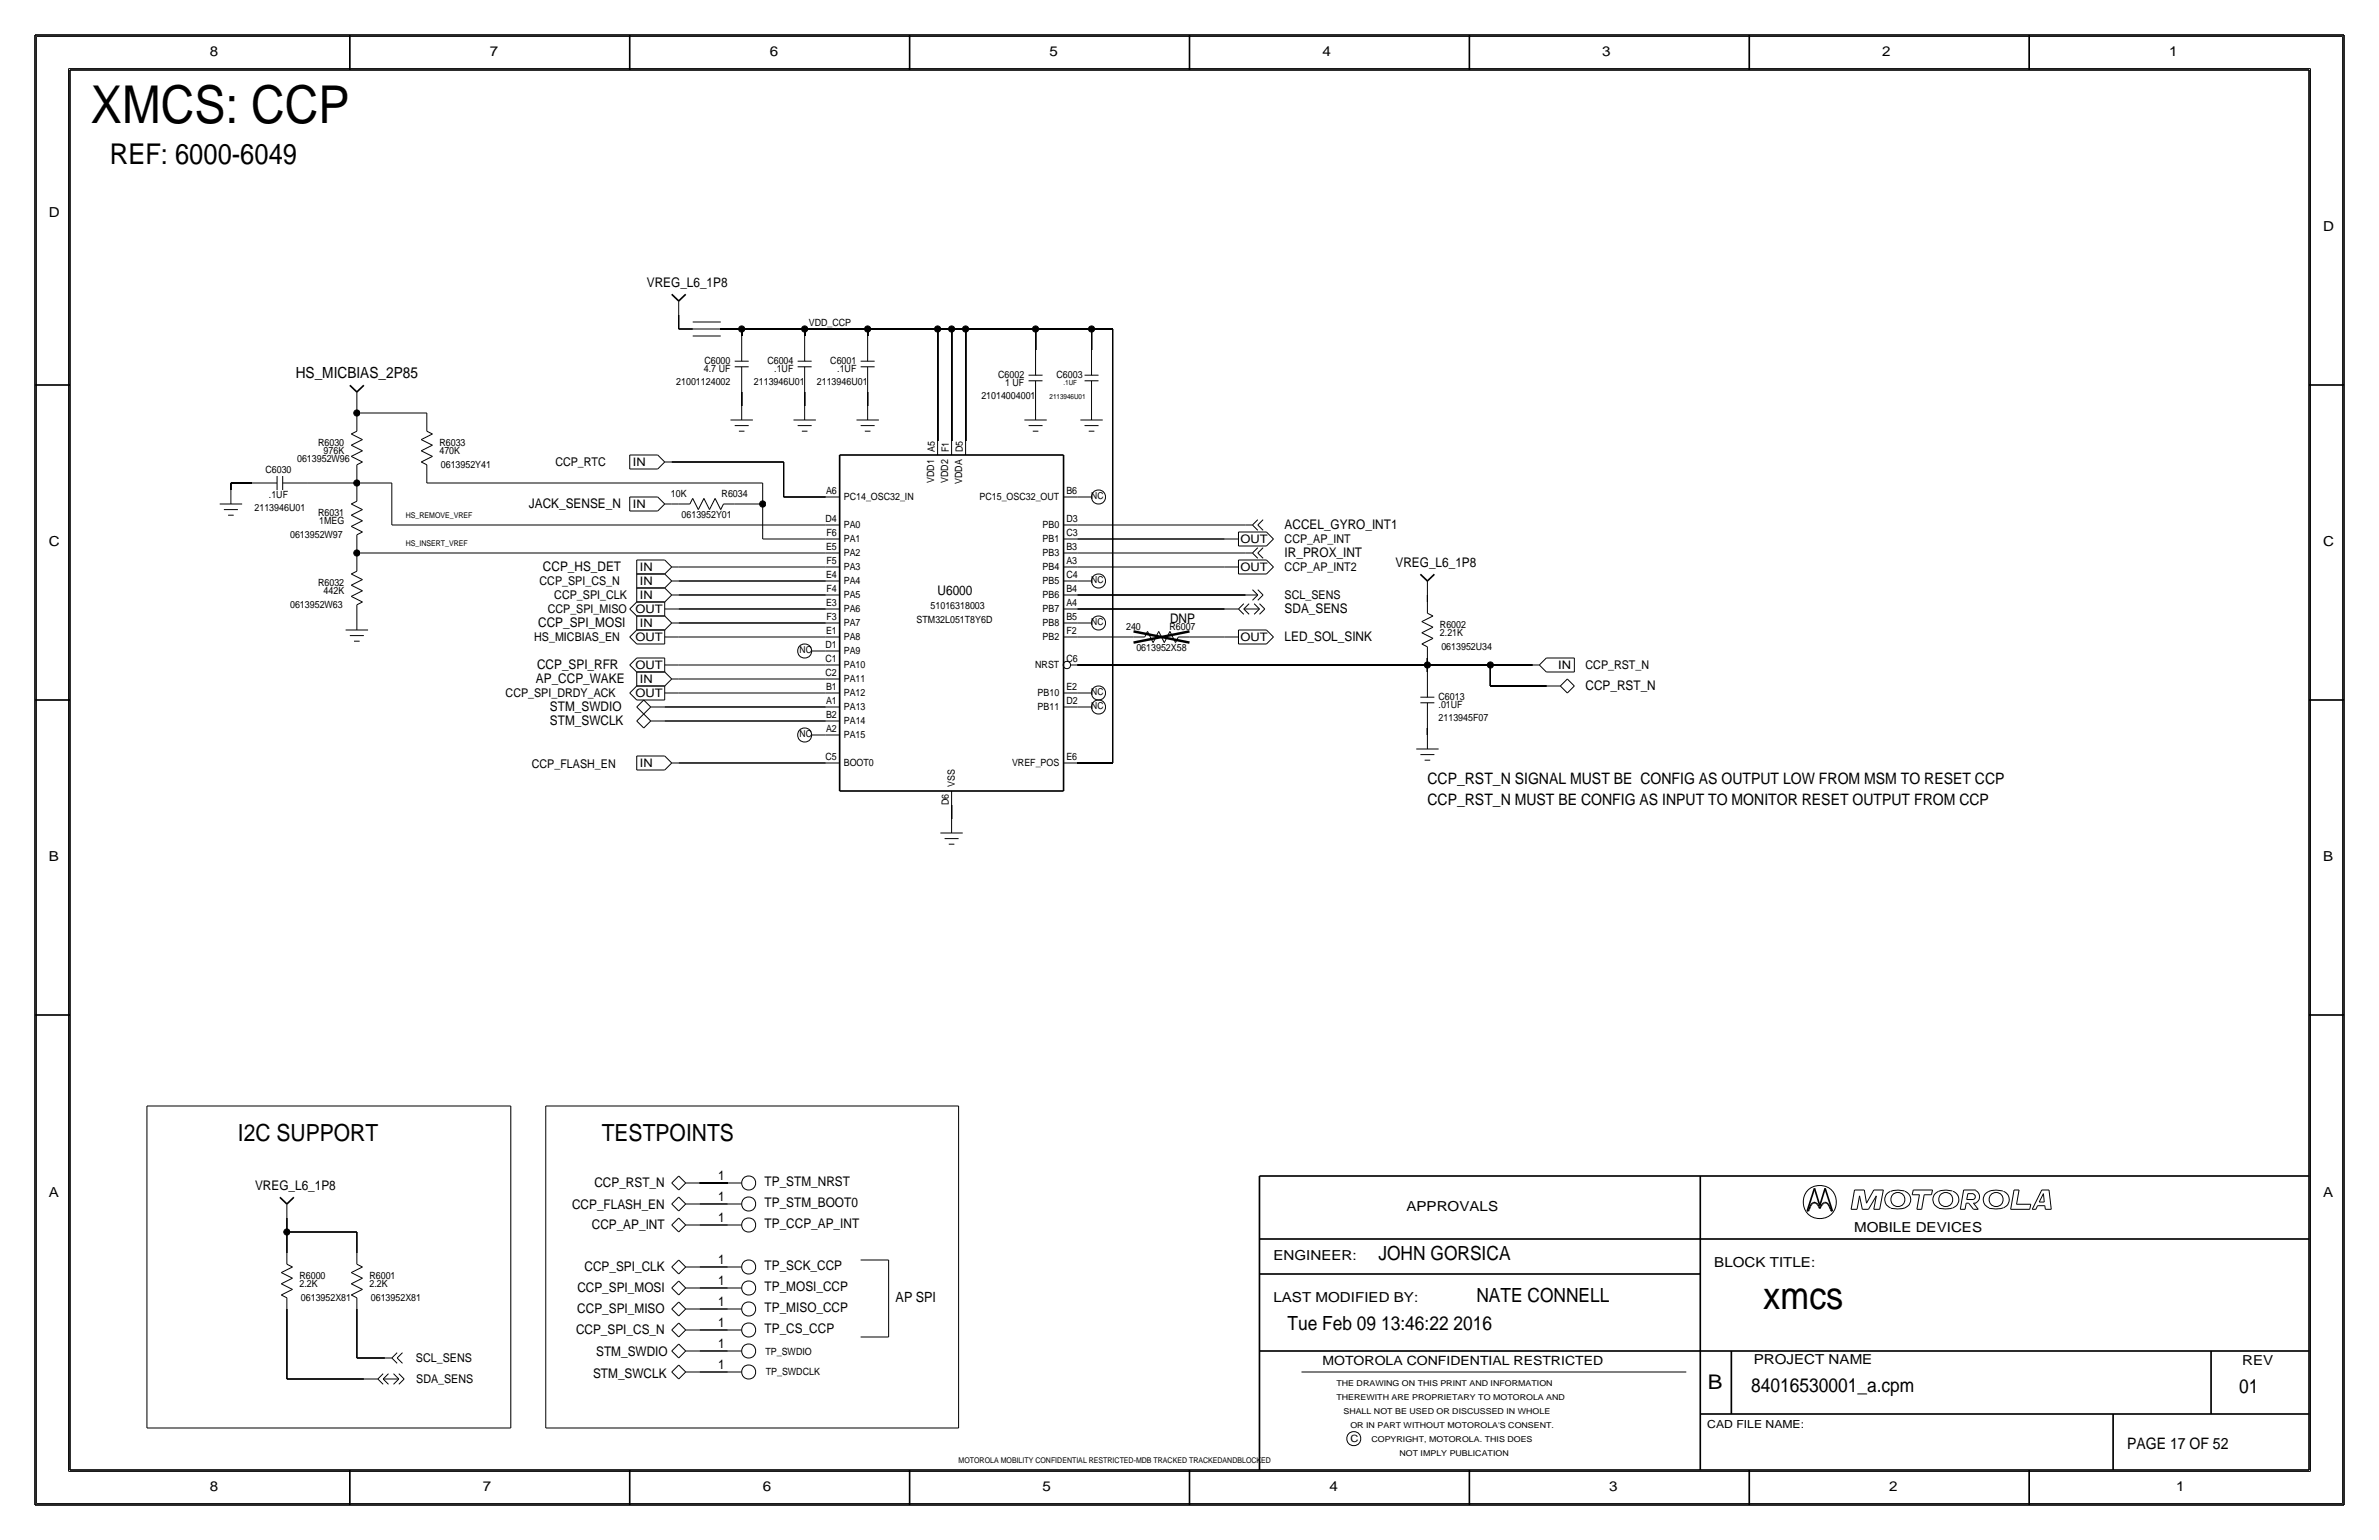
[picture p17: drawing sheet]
<svg xmlns="http://www.w3.org/2000/svg" width="432mm" height="279mm" viewBox="0 0 432 279" stroke-linecap="round" stroke-linejoin="round" font-family="sans-serif">
<defs><g id="words">
<text font-size="9.5" x="16.5" y="22.4">XMCS: CCP</text>
<text font-size="7" x="320" y="237.5">xmcs</text>
<text font-size="5.2" x="20" y="29.7">REF: 6000-6049</text>
<g font-size="4.3">
<text x="43.2" y="207">I2C SUPPORT</text>
<text x="109.2" y="207">TESTPOINTS</text>
</g>
<text font-size="3.7" x="310" y="252.1">B</text>
<g font-size="3.5">
<text x="250.2" y="228.6">JOHN GORSICA</text>
<text x="268" y="236.2">NATE CONNELL</text>
<text x="233.7" y="241.3">Tue Feb 09 13:46:22 2016</text>
<text x="317.9" y="252.6">84016530001_a.cpm</text>
<text x="406.4" y="252.7">01</text>
</g>
<g font-size="2.9">
<text x="259.1" y="142.2">CCP_RST_N SIGNAL MUST BE CONFIG AS OUTPUT LOW FROM MSM TO RESET CCP</text>
<text x="259.1" y="146.1">CCP_RST_N MUST BE CONFIG AS INPUT TO MONITOR RESET OUTPUT FROM CCP</text>
<text x="386.1" y="262.9">PAGE 17 OF 52</text>
</g>
<text font-size="2.8" x="53.7" y="68.6">HS_MICBIAS_2P85</text>
<text font-size="2.6" x="162.6" y="236.2">AP SPI</text>
<g font-size="2.5">
<text x="38.1" y="10.2">8</text>
<text x="88.9" y="10.2">7</text>
<text x="139.7" y="10.2">6</text>
<text x="190.5" y="10.2">5</text>
<text x="240" y="10.2">4</text>
<text x="290.8" y="10.2">3</text>
<text x="341.6" y="10.2">2</text>
<text x="393.7" y="10.2">1</text>
<text x="8.9" y="39.4">D</text>
<text x="421.6" y="41.9">D</text>
<text x="8.9" y="99.1">C</text>
<text x="421.6" y="99.1">C</text>
<text x="8.9" y="156.2">B</text>
<text x="421.6" y="156.2">B</text>
<text x="8.9" y="217.2">A</text>
<text x="255.3" y="219.7">APPROVALS</text>
<text x="421.6" y="217.2">A</text>
<text x="336.5" y="223.5">MOBILE DEVICES</text>
<text x="231.1" y="228.6">ENGINEER:</text>
<text x="311.1" y="229.9">BLOCK TITLE:</text>
<text x="231.1" y="236.2">LAST MODIFIED BY:</text>
<text x="318.3" y="247.5">PROJECT NAME</text>
<text x="407" y="247.6">REV</text>
<text x="38.1" y="270.5">8</text>
<text x="87.6" y="270.5">7</text>
<text x="138.4" y="270.5">6</text>
<text x="189.2" y="270.5">5</text>
<text x="241.3" y="270.5">4</text>
<text x="292.1" y="270.5">3</text>
<text x="342.9" y="270.5">2</text>
<text x="395" y="270.5">1</text>
</g>
<g font-size="2.4">
<text x="117.4" y="52.1">VREG_L6_1P8</text>
<text x="96" y="92.2">JACK_SENSE_N</text>
<text x="233.2" y="96">ACCEL_GYRO_INT1</text>
<text x="233.2" y="101.1">IR_PROX_INT</text>
<text x="98.6" y="103.6">CCP_HS_DET</text>
<text x="170.2" y="107.9">U6000</text>
<text x="253.3" y="102.9">VREG_L6_1P8</text>
<text x="97.7" y="113.8">CCP_SPI_MOSI</text>
<text x="212.4" y="113">DNP</text>
<text x="233.2" y="111.3">SDA_SENS</text>
<text x="233.2" y="116.3">LED_SOL_SINK</text>
<text x="97.3" y="124">AP_CCP_WAKE</text>
<text x="97.5" y="121.4">CCP_SPI_RFR</text>
<text x="287.8" y="125.2">CCP_RST_N</text>
<text x="99.8" y="129">STM_SWDIO</text>
<text x="99.8" y="131.6">STM_SWCLK</text>
<text x="46.3" y="215.9">VREG_L6_1P8</text>
<text x="107.9" y="215.4">CCP_RST_N</text>
<text x="130.4" y="214.1">1</text>
<text x="138.8" y="215.2">TP_STM_NRST</text>
<text x="103.8" y="219.4">CCP_FLASH_EN</text>
<text x="130.4" y="217.9">1</text>
<text x="130.4" y="221.7">1</text>
<text x="138.8" y="219">TP_STM_BOOT0</text>
<text x="107.4" y="223">CCP_AP_INT</text>
<text x="138.8" y="222.9">TP_CCP_AP_INT</text>
<text x="106.1" y="230.6">CCP_SPI_CLK</text>
<text x="130.4" y="229.4">1</text>
<text x="130.4" y="233.2">1</text>
<text x="138.8" y="230.5">TP_SCK_CCP</text>
<text x="104.8" y="238.3">CCP_SPI_MISO</text>
<text x="104.8" y="234.4">CCP_SPI_MOSI</text>
<text x="130.4" y="237">1</text>
<text x="138.8" y="234.3">TP_MOSI_CCP</text>
<text x="138.8" y="238.1">TP_MISO_CCP</text>
<text x="104.6" y="242.1">CCP_SPI_CS_N</text>
<text x="108.2" y="246">STM_SWDIO</text>
<text x="130.4" y="244.6">1</text>
<text x="130.4" y="240.8">1</text>
<text x="138.8" y="241.9">TP_CS_CCP</text>
<text x="107.6" y="250">STM_SWCLK</text>
<text x="130.4" y="248.4">1</text>
</g>
<text font-size="2.3" x="240" y="247.6">MOTOROLA CONFIDENTIAL RESTRICTED</text>
<g font-size="2.2">
<text x="100.8" y="84.6">CCP_RTC</text>
<text x="233.2" y="98.6">CCP_AP_INT</text>
<text x="97.9" y="106.2">CCP_SPI_CS_N</text>
<text x="233.2" y="103.6">CCP_AP_INT2</text>
<text x="99.4" y="111.3">CCP_SPI_MISO</text>
<text x="100.6" y="108.7">CCP_SPI_CLK</text>
<text x="233.2" y="108.7">SCL_SENS</text>
<text x="97" y="116.3">HS_MICBIAS_EN</text>
<text x="287.8" y="121.4">CCP_RST_N</text>
<text x="91.8" y="126.5">CCP_SPI_DRDY_ACK</text>
<text x="96.5" y="139.3">CCP_FLASH_EN</text>
<text x="75.5" y="247.1">SCL_SENS</text>
<text x="75.5" y="250.9">SDA_SENS</text>
</g>
<g font-size="2.1">
<text x="114.9" y="84.5">IN</text>
<text x="114.9" y="92.2">IN</text>
<text x="225.1" y="98.6">OUT</text>
<text x="116.1" y="103.6">IN</text>
<text x="116.1" y="106.1">IN</text>
<text x="225.1" y="103.7">OUT</text>
<text x="115.3" y="111.3">OUT</text>
<text x="116.1" y="113.7">IN</text>
<text x="116.1" y="108.7">IN</text>
<text x="115.3" y="116.4">OUT</text>
<text x="225.1" y="116.4">OUT</text>
<text x="115.3" y="121.5">OUT</text>
<text x="116.1" y="123.9">IN</text>
<text x="282.8" y="121.4">IN</text>
<text x="115.3" y="126.5">OUT</text>
<text x="116.1" y="139.1">IN</text>
</g>
<text font-size="2" x="309.9" y="259.1">CAD FILE NAME:</text>
<g font-size="1.8">
<text x="146.8" y="59.2">VDD_CCP</text>
<text x="122.7" y="69.8">21001124002</text>
<text x="127.8" y="67.6">4.7 UF</text>
<text x="127.8" y="66">C6000</text>
<text x="136.8" y="69.8">2113946U01</text>
<text x="139.3" y="66">C6004</text>
<text x="140.5" y="67.6">.1UF</text>
<text x="148.3" y="69.8">2113946U01</text>
<text x="150.7" y="66">C6001</text>
<text x="152" y="67.6">.1UF</text>
<text x="181.2" y="68.6">C6002</text>
<text x="182.4" y="70.1">1 UF</text>
<text x="191.8" y="68.6">C6003</text>
<text x="178.1" y="72.4">21014004001</text>
<text x="53.9" y="83.8">0613952W96</text>
<text x="57.7" y="80.9">R6030</text>
<text x="58.7" y="82.4">976K</text>
<text x="79.8" y="82.4">470K</text>
<text x="79.8" y="80.9">R6033</text>
<text x="169.7" y="82" transform="rotate(-90 169.7 82)">A5</text>
<text x="172.2" y="82" transform="rotate(-90 172.2 82)">F1</text>
<text x="174.8" y="82" transform="rotate(-90 174.8 82)">D5</text>
<text x="48.2" y="85.9">C6030</text>
<text x="80" y="84.9">0613952Y41</text>
<text x="149.9" y="89.7">A6</text>
<text x="169.6" y="87.6" transform="rotate(-90 169.6 87.6)">VDD1</text>
<text x="172.1" y="87.6" transform="rotate(-90 172.1 87.6)">VDD2</text>
<text x="174.7" y="87.8" transform="rotate(-90 174.7 87.8)">VDDA</text>
<text x="193.5" y="89.7">B6</text>
<text x="46.2" y="92.7">2113946U01</text>
<text x="48.8" y="90.4">.1UF</text>
<text x="57.7" y="93.6">R6031</text>
<text x="57.9" y="95.1">1MEG</text>
<text x="121.8" y="90.2">10K</text>
<text x="123.7" y="94">0613952Y01</text>
<text x="131" y="90.2">R6034</text>
<text x="149.8" y="94.7">D4</text>
<text x="153.2" y="90.8">PC14_OSC32_IN</text>
<text x="153.2" y="95.9">PA0</text>
<text x="177.8" y="90.8">PC15_OSC32_OUT</text>
<text x="189.2" y="95.9">PB0</text>
<text x="193.5" y="94.7">D3</text>
<text x="52.7" y="97.6">0613952W97</text>
<text x="149.9" y="99.8">E5</text>
<text x="150" y="97.3">F6</text>
<text x="153.2" y="98.4">PA1</text>
<text x="153.2" y="100.9">PA2</text>
<text x="189.2" y="100.9">PB3</text>
<text x="189.2" y="98.4">PB1</text>
<text x="193.5" y="99.8">B3</text>
<text x="193.5" y="97.3">C3</text>
<text x="57.7" y="106.3">R6032</text>
<text x="58.7" y="107.8">442K</text>
<text x="149.9" y="104.9">E4</text>
<text x="150" y="107.4">F4</text>
<text x="150" y="102.4">F5</text>
<text x="153.2" y="106">PA4</text>
<text x="153.2" y="103.5">PA3</text>
<text x="189.2" y="106">PB5</text>
<text x="189.2" y="103.5">PB4</text>
<text x="193.5" y="107.4">B4</text>
<text x="193.5" y="104.9">C4</text>
<text x="193.5" y="102.4">A3</text>
<text x="52.7" y="110.3">0613952W63</text>
<text x="149.9" y="110">E3</text>
<text x="150" y="112.5">F3</text>
<text x="153.2" y="111.1">PA6</text>
<text x="153.2" y="113.6">PA7</text>
<text x="153.2" y="108.6">PA5</text>
<text x="166.4" y="113">STM32L051T8Y6D</text>
<text x="168.9" y="110.5">51016318003</text>
<text x="189.2" y="111.1">PB7</text>
<text x="189.2" y="113.6">PB8</text>
<text x="189.2" y="108.6">PB6</text>
<text x="193.5" y="112.5">B5</text>
<text x="193.5" y="110">A4</text>
<text x="261.4" y="113.9">R6002</text>
<text x="149.8" y="117.6">D1</text>
<text x="149.9" y="115.1">E1</text>
<text x="153.2" y="118.7">PA9</text>
<text x="153.2" y="116.2">PA8</text>
<text x="189.2" y="116.2">PB2</text>
<text x="193.5" y="115.1">F2</text>
<text x="204.4" y="114.3">240</text>
<text x="206.3" y="118.1">0613952X58</text>
<text x="212.3" y="114.3">R6007</text>
<text x="261.4" y="115.4">2.21K</text>
<text x="261.6" y="118">0613952U34</text>
<text x="149.8" y="122.7">C2</text>
<text x="149.8" y="120.1">C1</text>
<text x="149.9" y="125.2">B1</text>
<text x="153.2" y="123.8">PA11</text>
<text x="153.2" y="121.3">PA10</text>
<text x="187.9" y="121.3">NRST</text>
<text x="193.5" y="125.2">E2</text>
<text x="193.5" y="120.1">C6</text>
<text x="149.9" y="130.3">B2</text>
<text x="149.9" y="127.8">A1</text>
<text x="153.2" y="126.3">PA12</text>
<text x="153.2" y="128.9">PA13</text>
<text x="153.2" y="131.4">PA14</text>
<text x="188.3" y="126.3">PB10</text>
<text x="188.3" y="128.9">PB11</text>
<text x="193.5" y="127.8">D2</text>
<text x="261.1" y="127">C6013</text>
<text x="261.1" y="130.8">2113945F07</text>
<text x="261.1" y="128.5">.01UF</text>
<text x="149.8" y="137.9">C5</text>
<text x="149.9" y="132.8">A2</text>
<text x="153.2" y="134">PA15</text>
<text x="193.5" y="137.9">E6</text>
<text x="153.2" y="139">BOOT0</text>
<text x="173.3" y="142.7" transform="rotate(-90 173.3 142.7)">VSS</text>
<text x="183.7" y="139">VREF_POS</text>
<text x="172.2" y="146.1" transform="rotate(-90 172.2 146.1)">D6</text>
<text x="54.4" y="232.1">R6000</text>
<text x="54.4" y="233.5">2.2K</text>
<text x="67.1" y="232.1">R6001</text>
<text x="67.1" y="233.5">2.2K</text>
<text x="54.6" y="236.1">0613952X81</text>
<text x="67.3" y="236.1">0613952X81</text>
<text x="138.9" y="245.9">TP_SWDIO</text>
<text x="139" y="249.5">TP_SWDCLK</text>
<text x="245.1" y="261.6">C</text>
</g>
<g font-size="1.7">
<text x="198.1" y="90.6">NC</text>
<text x="198.1" y="105.8">NC</text>
<text x="198.1" y="113.4">NC</text>
<text x="145.1" y="118.5">NC</text>
<text x="198.1" y="128.7">NC</text>
<text x="198.1" y="126.1">NC</text>
<text x="145.1" y="133.8">NC</text>
</g>
<g font-size="1.5">
<text x="242.6" y="251.5">THE DRAWING ON THIS PRINT AND INFORMATION</text>
<text x="242.6" y="254">THEREWITH ARE PROPRIETARY TO MOTOROLA AND</text>
<text x="243.8" y="256.5">SHALL NOT BE USED OR DISCUSSED IN WHOLE</text>
<text x="245.1" y="259.1">OR IN PART WITHOUT MOTOROLA'S CONSENT.</text>
<text x="248.9" y="261.6">COPYRIGHT, MOTOROLA. THIS DOES</text>
<text x="254" y="264.2">NOT IMPLY PUBLICATION</text>
</g>
<g font-size="1.4">
<text x="73.7" y="94">HS_REMOVE_VREF</text>
<text x="73.7" y="99.1">HS_INSERT_VREF</text>
<text x="174" y="265.4">MOTOROLA MOBILITY CONFIDENTIAL RESTRICTED-MDB TRACKED TRACKEDANDBLOCKED</text>
</g>
<g font-size="1.3">
<text x="193" y="69.8">.1UF</text>
<text x="190.5" y="72.4">2113946U01</text>
</g>
</g></defs>
<!-- layer: Nets -->
<g fill="none" stroke="#000" stroke-width=".18">
<path d="M123.2 57.2v2.5zM123.2 59.7h2.5zM130.8 59.7h3.8zM134.6 59.7v1.3zM134.6 59.7h11.5zM146 59.7v1.3zM146 59.7h11.5zM157.5 59.7v1.3zM157.5 59.7h12.7zM170.2 59.7v20.3zM170.2 59.7h2.5zM172.7 59.7v20.3z"/>
<path d="M172.7 59.7h2.6zM175.3 59.7v20.3zM175.3 59.7h12.7zM188 59.7v3.8zM188 59.7h10.1zM198.1 59.7v3.8zM198.1 59.7h3.8zM201.9 59.7v78.7zM64.8 74.9v1.3zM64.8 73.7v1.2zM64.8 74.9h12.7zM77.5 74.9v1.3z"/>
<path d="M134.6 71.1v2.6zM146 71.1v2.6zM157.5 71.1v2.6zM41.9 87.6h3.8zM41.9 87.6v1.3zM55.9 87.6h8.9zM64.8 87.6v1.3zM64.8 86.4v1.2zM64.8 87.6h6.3zM64.8 99.1v1.2zM71.1 95.2h78.8zM71.1 87.6v7.7z"/>
<path d="M77.5 86.4v1.2zM77.5 87.6h60.9zM121.9 91.4h1.3zM121.9 83.8h20.3zM133.3 91.4h5.1zM138.4 97.8h11.5zM138.4 91.4v6.4zM138.4 87.6v3.8zM142.2 83.8v6.4zM142.2 90.2h7.7zM195.6 97.8h26.6zM195.6 95.2h30.5z"/>
<path d="M64.8 100.3v1.3zM64.8 100.3h85.1zM123.2 107.9h26.7zM123.2 110.5h26.7zM123.2 113h26.7zM123.2 115.6h26.7zM123.2 102.9h26.7zM123.2 105.4h26.7zM195.6 102.9h26.6zM195.6 115.6h10.1zM195.6 110.5h26.7zM195.6 107.9h30.5z"/>
<path d="M195.6 100.3h30.5zM215.9 115.6h6.3zM259.1 107.9v1.3zM259.1 119.4v1.2zM120.6 128.3h29.3zM120.7 130.8h29.2zM123.2 138.4h26.7zM123.2 120.7h26.7zM123.2 123.2h26.7zM123.2 125.7h26.7zM195.6 120.7h63.5zM195.6 138.4h6.3z"/>
<path d="M259.1 132.1v1.2zM259.1 120.7v1.2zM259.1 120.7h11.4zM270.5 120.7v3.8zM270.5 124.5h10.2zM270.5 120.7h7.6zM172.7 146v2.6zM26.7 200.7v58.4zM26.7 200.7h66zM92.7 200.7v58.4zM99.1 200.7v58.4zM99.1 200.7h74.9z"/>
<path d="M127 218.4h5.1zM127 214.6h5.1zM174 200.7v58.4zM52.1 223.5v3.8zM52.1 221v2.5zM52.1 223.5h12.7zM52.1 237.5v12.7zM64.8 223.5v3.8zM64.8 237.5v8.9zM127 233.7h5.1zM127 222.2h5.1zM127 229.9h5.1z"/>
<path d="M127 237.5h5.1zM156.2 228.6h5.1zM161.3 228.6v14zM26.7 259.1h66zM52.1 250.2h13.9zM64.8 246.4h5zM99.1 259.1h74.9zM127 241.3h5.1zM127 248.9h5.1zM127 245.1h5.1zM156.2 242.6h5.1z"/>
</g>
<g fill="#000" stroke="#000" stroke-width=".18">
<circle cx="134.6" cy="59.7" r=".56"/>
<circle cx="146" cy="59.7" r=".56"/>
<circle cx="157.5" cy="59.7" r=".56"/>
<circle cx="170.2" cy="59.7" r=".56"/>
<circle cx="172.7" cy="59.7" r=".56"/>
<circle cx="175.3" cy="59.7" r=".56"/>
<circle cx="188" cy="59.7" r=".56"/>
<circle cx="198.1" cy="59.7" r=".56"/>
<circle cx="64.8" cy="74.9" r=".56"/>
<circle cx="64.8" cy="87.6" r=".56"/>
<circle cx="138.4" cy="91.4" r=".56"/>
<circle cx="64.8" cy="100.3" r=".56"/>
<circle cx="259.1" cy="120.6" r=".56"/>
<circle cx="270.5" cy="120.6" r=".56"/>
<circle cx="52.1" cy="223.5" r=".56"/>
</g>
<!-- layer: Components -->
<g fill="none" stroke="#000" stroke-width=".18">
<path d="M123.2 54.6v2.6zM125.7 59.7h5.1zM125.7 58.4h5.1zM63.8 78.7l2 1.1zM63.8 78.7l1-.5zM64.8 76.2v2zM64.8 71.1v2.6zM76.5 79.8l2 1zM76.5 79.8l2-1.1zM77.5 78.2l1 .5zM77.5 76.2v2zM125.7 61h5.1z"/>
<path d="M132.6 76.2h4.1zM133.3 66.5h2.6zM133.3 77.2h2.6zM133.3 65.5h2.6zM134.1 78.2h1zM134.6 66.5v4.6zM134.6 61v4.5zM134.6 73.7v2.5zM144 76.2h4.1zM144.8 65.5h2.5zM144.8 77.2h2.5zM144.8 66.5h2.5z"/>
<path d="M145.5 78.2h1.1zM146 73.7v2.5zM146 66.5v4.6zM146 61v4.5zM155.4 76.2h4.1zM156.2 66.5h2.5zM156.2 77.2h2.5zM156.2 65.5h2.6zM157 78.2h1zM157.5 66.5v4.6zM157.5 61v4.5zM157.5 73.7v2.5z"/>
<path d="M185.9 76.2h4.1zM186.7 68.1h2.5zM186.7 77.2h2.5zM186.7 69.1h2.5zM187.5 78.2h1zM188 73.7v2.5zM188 69.1v4.6zM188 63.5v4.6zM196.1 76.2h4.1zM196.8 69.1h2.6zM196.9 68.1h2.5zM196.9 77.2h2.5z"/>
<path d="M197.6 78.2h1zM198.1 69.1v4.6zM198.1 63.5v4.6zM198.1 73.7v2.5zM39.9 91.4h4zM40.6 92.5h2.6zM41.4 93.5h1zM41.9 88.9v2.5zM45.7 87.6h4.6zM50.3 86.4v2.5zM51.3 87.6h4.6zM51.3 86.4v2.5z"/>
<path d="M63.8 80.8l2 1zM63.8 82.8l2-1zM63.8 93.5l2 1zM63.8 95.5l2-1zM63.8 91.4l2 1.1zM63.8 80.8l2-1zM63.8 82.8l2 1zM63.8 93.5l2-1zM63.8 95.5l2 1zM63.8 91.4l1-.5zM64.8 84.3l1-.5zM64.8 97l1-.5z"/>
<path d="M64.8 84.3v2.1zM64.8 88.9v2zM64.8 97v2.1zM76.5 83.8l2-1zM76.5 81.8l2-1zM76.5 81.8l2 1zM76.5 83.8l1 .5zM77.5 84.3v2.1zM114.3 90.2h5.1zM114.3 90.2v2.5zM114.3 92.7h5.1zM114.3 82.5h5.1z"/>
<path d="M114.3 82.6v2.5zM114.3 85.1h5.1zM119.4 90.2l1.2 1.2zM119.4 82.5l1.2 1.3zM120.6 91.4l-1.2 1.3zM120.6 83.8l-1.2 1.3zM120.7 91.4h1.2zM120.7 83.8h1.2zM123.2 91.4h2zM125.7 90.4l-.5 1zM125.7 90.4l1 2.1zM127.8 90.4l-1.1 2.1z"/>
<path d="M127.8 90.4l1 2.1zM129.8 90.4l-1 2.1zM129.8 90.4l1 2.1zM131.3 91.4l-.5 1.1zM131.3 91.4h2.1zM149.9 95.2h2.5zM149.9 90.2h2.5zM149.9 97.8h2.5zM170.2 80v2.5zM172.7 80v2.5zM175.3 80v2.5zM193 95.2h2.6z"/>
<path d="M193 90.2h2.6zM193 97.8h2.6zM195.6 90.2h2.5zM222.3 97.8h2.5zM224.8 96.5h5.1zM224.8 99.1h5.1zM224.8 96.5v2.6zM226.1 95.2h1.2zM227.3 95.2l1 1zM228.3 99.4l-1 .9zM228.3 95.2l1 1zM228.3 94.3l-1 1z"/>
<path d="M229.3 99.4l-1 .9zM229.3 94.3l-1 1zM229.9 96.5l1.2 1.3zM231.1 97.8l-1.2 1.3zM62.7 114.3h4.1zM63.5 115.3h2.5zM63.8 106.2l2 1zM63.8 108.2l2-1zM63.8 104.1l2 1.1zM63.8 106.2l2-1zM63.8 108.2l2 1zM63.8 104.1l1-.5z"/>
<path d="M64.3 116.3h1zM64.8 109.7l1-.5zM64.8 111.8v2.5zM64.8 101.6v2zM64.8 109.7v2.1zM114.3 115.6l1.3 1.2zM114.3 110.5l1.3 1.3zM115.6 119.4h5zM115.6 114.3h5zM115.6 116.8h5zM115.6 109.2h5zM115.6 111.8h5z"/>
<path d="M115.6 101.6h5.1zM115.6 101.6v2.5zM115.6 104.1h5.1zM115.6 119.4l-1.3 1.2zM115.6 114.3l-1.3 1.3zM115.6 104.1v2.6zM115.6 106.7h5.1zM115.6 109.2l-1.3 1.3zM115.6 111.8h5.1zM115.6 111.8v2.5zM115.6 114.3h5.1zM115.6 106.7v2.5z"/>
<path d="M115.6 109.2h5.1zM120.6 101.6l1.3 1.3zM120.6 119.4v2.5zM120.6 115.6h2.6zM120.6 114.3v2.5zM120.6 104.1l1.3 1.3zM120.6 110.5h2.6zM120.6 109.2v2.6zM120.6 111.8l1.3 1.2zM120.6 106.7l1.3 1.2zM121.9 102.9h1.3zM121.9 105.4h1.3z"/>
<path d="M121.9 113h1.3zM121.9 107.9h1.3zM121.9 102.9l-1.2 1.2zM121.9 105.4l-1.2 1.3zM121.9 113l-1.2 1.3zM121.9 107.9l-1.2 1.3zM147.3 118.1h2.6zM149.9 100.3h2.5zM149.9 102.9h2.5zM149.9 105.4h2.5zM149.9 107.9h2.5zM149.9 113h2.5z"/>
<path d="M149.9 110.5h2.5zM149.9 115.6h2.5zM149.9 118.1h2.5zM193 100.3h2.6zM193 102.9h2.6zM193 107.9h2.6zM193 105.4h2.6zM193 113h2.6zM193 110.5h2.6zM193 115.6h2.6zM195.6 113h2.5zM195.6 105.4h2.5z"/>
<path d="M205.7 115.6h2.1zM208.3 114.6l-.5 1zM208.3 114.6l1 2zM210.3 114.6l-1 2zM210.3 114.6l1 2zM212.3 114.6l-1 2zM212.3 114.6l1.1 2zM213.9 115.6l-.5 1zM213.9 115.6h2zM222.2 110.5h2.6zM222.3 115.6h2.5zM222.3 102.9h2.5z"/>
<path d="M224.8 110.5l1 1zM224.8 114.3h5.1zM224.8 116.8h5.1zM224.8 114.3v2.5zM224.8 101.6h5.1zM224.8 104.1h5.1zM224.8 101.6v2.5zM224.8 110.5l1-1zM225.8 110.5l.9-1zM225.8 110.5h2.8zM225.8 110.5l.9 1zM226.1 107.9h2.2z"/>
<path d="M226.1 100.3h1.2zM227.3 107l1 .9zM227.3 100.3l1 1zM227.3 108.9l1-1zM227.6 109.5l1 1zM227.6 111.5l1-1zM228.3 100.3l1 1zM228.3 108.9l1-1zM228.3 107l1 .9zM228.6 109.5l1 1zM228.6 111.5l1-1zM229.9 114.3l1.2 1.3z"/>
<path d="M229.9 101.6l1.2 1.3zM231.1 115.6l-1.2 1.2zM231.1 102.9l-1.2 1.2zM258.1 114.8l2-1zM258.1 114.8l2 1zM258.1 112.8l2-1zM258.1 116.8l1 .5zM258.1 112.8l2 1zM258.1 116.8l2-1zM259.1 105.4v2.5zM259.1 109.2v2.1zM259.1 117.3v2.1z"/>
<path d="M259.1 111.3l1 .5zM280.7 119.4l-1.3 1.2zM280.7 119.4h5.1zM285.8 119.4v2.5zM114.3 120.7l1.3 1.2zM114.3 125.7l1.3 1.3zM115.6 121.9h5zM115.6 124.5h5zM115.6 127h5zM115.6 130.8l1.2 1.3zM115.6 128.3l1.2 1.2zM115.6 121.9h5.1z"/>
<path d="M115.6 121.9v2.6zM115.6 124.5h5.1zM115.6 137.2h5.1zM115.6 137.2v2.5zM115.6 139.7h5.1zM115.6 124.5l-1.3 1.2zM116.8 129.5l-1.2 1.3zM116.8 127l-1.2 1.3zM116.8 129.5l1.3 1.3zM116.8 127l1.3 1.3zM118.1 130.8h2.5zM118.1 128.3h2.5z"/>
<path d="M118.1 130.8l-1.3 1.3zM118.1 128.3l-1.3 1.2zM120.6 121.9l1.3 1.3zM120.6 120.7h2.6zM120.6 137.2l1.3 1.2zM120.6 125.7h2.6zM120.6 124.5v2.5zM121.9 123.2h1.3zM121.9 138.4h1.3zM121.9 123.2l-1.2 1.3zM121.9 138.4l-1.2 1.3zM147.3 133.3h2.6z"/>
<path d="M149.9 120.7h2.5zM149.9 123.2h2.5zM149.9 125.7h2.5zM149.9 128.3h2.5zM149.9 130.8h2.5zM149.9 133.3h2.5zM149.9 138.4h2.5zM193 128.3h2.6zM193 125.7h2.6zM193 138.4h2.6zM194.3 120.7h1.3zM195.6 128.3h2.5z"/>
<path d="M195.6 125.7h2.5zM257 135.9h4.1zM257.8 127.5h2.5zM257.8 126.5h2.5zM257.8 136.9h2.5zM258.6 137.9h1zM259.1 127.5v4.6zM259.1 121.9v4.6zM259.1 133.3v2.6zM278.1 120.7h1.3zM279.4 120.7l1.3 1.2zM280.7 124.5h2.5z"/>
<path d="M280.7 121.9h5.1zM283.2 124.5l1.3 1.2zM284.5 123.2l-1.3 1.3zM284.5 123.2l1.3 1.3zM285.8 124.5l-1.3 1.2zM170.7 151.1h4.1zM171.4 152.1h2.6zM172.2 153.2h1zM172.7 143.5v2.5zM172.7 148.6v2.5zM52.1 218.4v2.6zM121.9 218.4l1.3 1.3z"/>
<path d="M121.9 214.6l1.3 1.3zM123.2 217.2l-1.3 1.2zM123.2 213.4l-1.3 1.2zM123.2 217.2l1.3 1.2zM123.2 213.4l1.3 1.2zM124.5 218.4h2.5zM124.5 214.6h2.5zM124.5 218.4l-1.3 1.3zM124.5 214.6l-1.3 1.3zM132.1 214.6h2.5zM132.1 218.4h2.5zM51.1 230.9l2 1z"/>
<path d="M51.1 234.9l2-1zM51.1 232.9l2-1zM51.1 232.9l2 1zM51.1 230.9l2-1zM51.1 234.9l1 .6zM52.1 229.4l1 .5zM52.1 227.3v2.1zM52.1 235.5v2zM63.8 230.9l2 1zM63.8 234.9l2-1zM63.8 232.9l2-1zM63.8 232.9l2 1z"/>
<path d="M63.8 230.9l2-1zM63.8 234.9l1 .6zM64.8 229.4l1 .5zM64.8 227.3v2.1zM64.8 235.5v2zM121.9 222.2l1.3 1.3zM121.9 229.9l1.3 1.2zM121.9 233.7l1.3 1.2zM121.9 237.5l1.3 1.3zM123.2 221l-1.3 1.2zM123.2 228.6l-1.3 1.3zM123.2 232.4l-1.3 1.3z"/>
<path d="M123.2 236.2l-1.3 1.3zM123.2 221l1.3 1.2zM123.2 228.6l1.3 1.3zM123.2 232.4l1.3 1.3zM123.2 236.2l1.3 1.3zM124.5 222.2h2.5zM124.5 229.9h2.5zM124.5 233.7h2.5zM124.5 237.5h2.5zM124.5 222.2l-1.3 1.3zM124.5 229.9l-1.3 1.2zM124.5 233.7l-1.3 1.2z"/>
<path d="M124.5 237.5l-1.3 1.3zM132.1 222.2h2.5zM132.1 229.9h2.5zM132.1 233.7h2.5zM132.1 237.5h2.5zM66 250.2h2.6zM68.6 250.2l.9-1zM68.6 250.2l.9 1zM69.5 250.2l1 1zM69.5 250.2l1-1zM69.5 250.2h2.9zM69.9 246.4h1.2z"/>
<path d="M71.1 246.4l1 .9zM71.4 249.2l1 1zM71.4 251.2l1-1zM72.1 246.4l1 .9zM72.1 245.4l-1 1zM72.4 251.2l1-1zM72.4 249.2l1 1zM73.1 245.4l-1 1zM121.9 245.1l1.3 1.3zM121.9 248.9l1.3 1.3zM121.9 241.3l1.3 1.3zM123.2 243.8l-1.3 1.3z"/>
<path d="M123.2 247.6l-1.3 1.3zM123.2 240l-1.3 1.3zM123.2 243.8l1.3 1.3zM123.2 247.7l1.3 1.2zM123.2 240l1.3 1.3zM124.5 245.1h2.5zM124.5 248.9h2.5zM124.5 241.3h2.5zM124.5 245.1l-1.3 1.3zM124.5 248.9l-1.3 1.3zM124.5 241.3l-1.3 1.3zM132.1 241.3h2.5z"/>
<path d="M132.1 245.1h2.5zM132.1 248.9h2.5z"/>
<circle cx="199.4" cy="90.2" r="1.28"/>
<circle cx="146" cy="118.1" r="1.28"/>
<circle cx="199.4" cy="105.4" r="1.28"/>
<circle cx="199.4" cy="113" r="1.28"/>
<circle cx="146" cy="133.4" r="1.28"/>
<circle cx="193.6" cy="120.7" r=".67"/>
<circle cx="199.4" cy="128.3" r="1.28"/>
<circle cx="199.4" cy="125.7" r="1.28"/>
<circle cx="135.9" cy="214.6" r="1.28"/>
<circle cx="135.9" cy="218.5" r="1.28"/>
<circle cx="135.9" cy="229.9" r="1.28"/>
<circle cx="135.9" cy="233.7" r="1.28"/>
<circle cx="135.9" cy="222.3" r="1.28"/>
<circle cx="135.9" cy="237.5" r="1.28"/>
<circle cx="135.9" cy="245.1" r="1.28"/>
<circle cx="135.9" cy="241.3" r="1.28"/>
<circle cx="135.9" cy="248.9" r="1.28"/>
</g>
<path d="M121.9 53.4l1.3 1.2zM123.2 54.6l1.3-1.2zM63.5 69.9l1.3 1.2zM64.8 71.1l1.2-1.2zM152.4 82.5v61zM152.4 82.5h40.6zM193 82.5v61zM257.8 104.2l1.3 1.2zM259.1 105.4l1.3-1.2zM152.4 143.5h40.6zM50.8 217.2l1.3 1.2zM52.1 218.4l1.2-1.2z" fill="none" stroke="#000" stroke-width=".3"/>
<path d="M205.7 116.6l10.2-2zM205.7 114.6l10.2 2z" fill="none" stroke="#000" stroke-width=".45"/>
<!-- layer: Page Border and Title Block -->
<g fill="none" stroke="#000" stroke-width=".3">
<path d="M6.3 6.4v266.7zM6.4 6.4h419zM12.7 12.7h406.4zM12.7 12.7v254zM63.5 6.4v6.3zM114.3 6.4v6.3zM165.1 6.4v6.3zM215.9 6.3v6.4zM266.7 6.4v6.3zM317.5 6.4v6.3zM368.3 6.4v6.3zM419.1 12.7v254z"/>
<path d="M425.4 6.4v266.7zM6.3 69.8h6.4zM419.1 69.8h6.3zM6.3 127h6.4zM419.1 127h6.3zM6.3 184.1h6.4zM419.1 184.1h6.3zM228.6 213.4v53.3zM228.6 213.4h190.5zM308.6 213.4v53.3zM328 219.7h.2zM328.4 219.4l-.2 .3z"/>
<path d="M328.6 218.8l-.2 .6zM328.8 218.5l-.2 .3zM329 218.3l.2-.1zM329 218.3l-.2 .2zM329.2 218.2h.2zM329.3 215.6l-1.3 4.1zM329.3 215.6l1 3.1zM329.4 218.2l.2 .1zM329.6 218.3l.3 .2zM329.9 218.5l.2 .3zM330.1 218.8l.2 .5zM330.5 218.8l-.2 .5z"/>
<path d="M330.8 218.5l-.3 .3zM331 218.3l-.2 .2zM331 218.3l.2-.1zM331.2 218.2h.2zM331.3 215.6l1.3 4.1zM331.3 215.6l-1 3.1zM331.4 218.2l.2 .1zM331.6 218.3l.2 .2zM331.8 218.5l.2 .3zM332 218.8l.3 .6zM332.3 219.4l.1 .3zM332.4 219.7h.2z"/>
<path d="M228.6 231.1h80zM228.6 224.8h190.5zM228.6 245.1h190.5zM308.6 256.5h110.5zM314.2 245.1v11.4zM383.5 256.5v10.2zM401.3 245.1v11.4zM6.4 273h419zM12.7 266.7h406.4zM63.5 266.7v6.4zM114.3 266.7v6.4zM165.1 266.7v6.4z"/>
<path d="M215.9 266.7v6.3zM266.7 266.7v6.4zM317.5 266.7v6.4zM368.3 266.7v6.4z"/>
</g>
<g fill="none" stroke="#000" stroke-width=".18">
<path d="M6.6 6.6h418.6zM6.6 6.6v266.2zM12.4 12.4v254.6zM12.4 12.4h407zM419.4 12.4v254.6zM425.2 6.6v266.2zM336 219.4h1.1zM336.6 215.9h1.8zM336.6 215.9l-.6 3.5zM337.5 217l-.4 2.4zM337.5 217l.5 2.4zM338 219.4h1.1z"/>
<path d="M338.4 215.9l.4 2.4zM340.1 219.4h1.1zM340.1 215.9h1.7zM340.1 215.9l-1.3 2.4zM340.6 217l-1.5 2.4zM340.6 217l-.5 2.4zM341.8 215.9l-.6 3.5zM343.1 216.2a1.6 1.6 0 0 0-1 1.5 1.6 1.6 0 0 0 1.1 1.5M345.7 216.1h-.2a4 4 0 0 0-2.3 .1M345.7 216.2a1.59 1.59 0 0 1 1.1 1.5 1.59 1.59 0 0 1-1.1 1.5 5.1 5.1 0 0 1-2.5 0M347.1 216.8h1.3zM347.3 215.9l-.2 .9z"/>
<path d="M347.3 215.9h3.5zM347.9 219.4h.9zM348.4 216.8l-.5 2.6zM349.2 216.8l-.4 2.6zM349.2 216.8h1.4zM350.8 215.9l-.2 .9zM354.4 216.1a3.1 3.1 0 0 0-3.3 .7 1.62 1.62 0 0 0 .8 2.4M354.4 219.2a5.1 5.1 0 0 1-2.5 0M354.5 216.2a1.59 1.59 0 0 1 1 1.5 1.59 1.59 0 0 1-1 1.5M355.8 219.4h.9zM356.4 215.9l-.6 3.5zM356.4 215.9h2.2z"/>
<path d="M356.9 218.3l-.2 1.1zM356.9 218.3h.4zM357 217.6h1.2zM357.2 216.6l-.2 1zM357.2 216.6h1zM357.3 218.3l.9 1.1zM358.1 216.7a.5 .5 0 0 1 .4 .4 .5 .5 0 0 1-.4 .5M358.2 219.4h.9zM358.2 218.3l.9 1.1zM358.2 218.3h.4zM358.5 216a1.24 1.24 0 0 1 .8 1.1 1.24 1.24 0 0 1-.8 1.2M363.5 216.1a3.1 3.1 0 0 0-3.3 .7 1.62 1.62 0 0 0 .8 2.4"/>
<path d="M363.6 219.2a5.1 5.1 0 0 1-2.6 0M363.6 216.2a1.59 1.59 0 0 1 1.1 1.5 1.59 1.59 0 0 1-1.1 1.5M364.9 219.4h3.5zM365.6 215.9l-.7 3.5zM365.6 215.9h.9zM366 218.5h2.6zM366.5 215.9l-.5 2.6zM368.6 218.5l-.2 .9zM368.9 219.4h.6zM369.8 218.7h1.3zM369.8 218.7l-.3 .7zM370.1 218.1h.9z"/>
<path d="M370.6 215.9l-1.7 3.5zM370.6 215.9h1.3zM370.9 216.6l-.8 1.5zM370.9 216.6l.1 1.5zM371.1 218.7l.1 .7zM371.2 219.4h1.1zM371.9 215.9l.4 3.5zM236.2 248.9h69.9zM6.6 272.8h418.6zM12.4 267h407z"/>
<circle cx="330.3" cy="218.1" r="3"/>
<circle cx="344.5" cy="217.6" r="1.28"/>
<circle cx="353.2" cy="217.6" r="1.28"/>
<circle cx="362.3" cy="217.6" r="1.28"/>
<circle cx="245.7" cy="261" r="1.28"/>
</g>
<use href="#words"/>
</svg>
